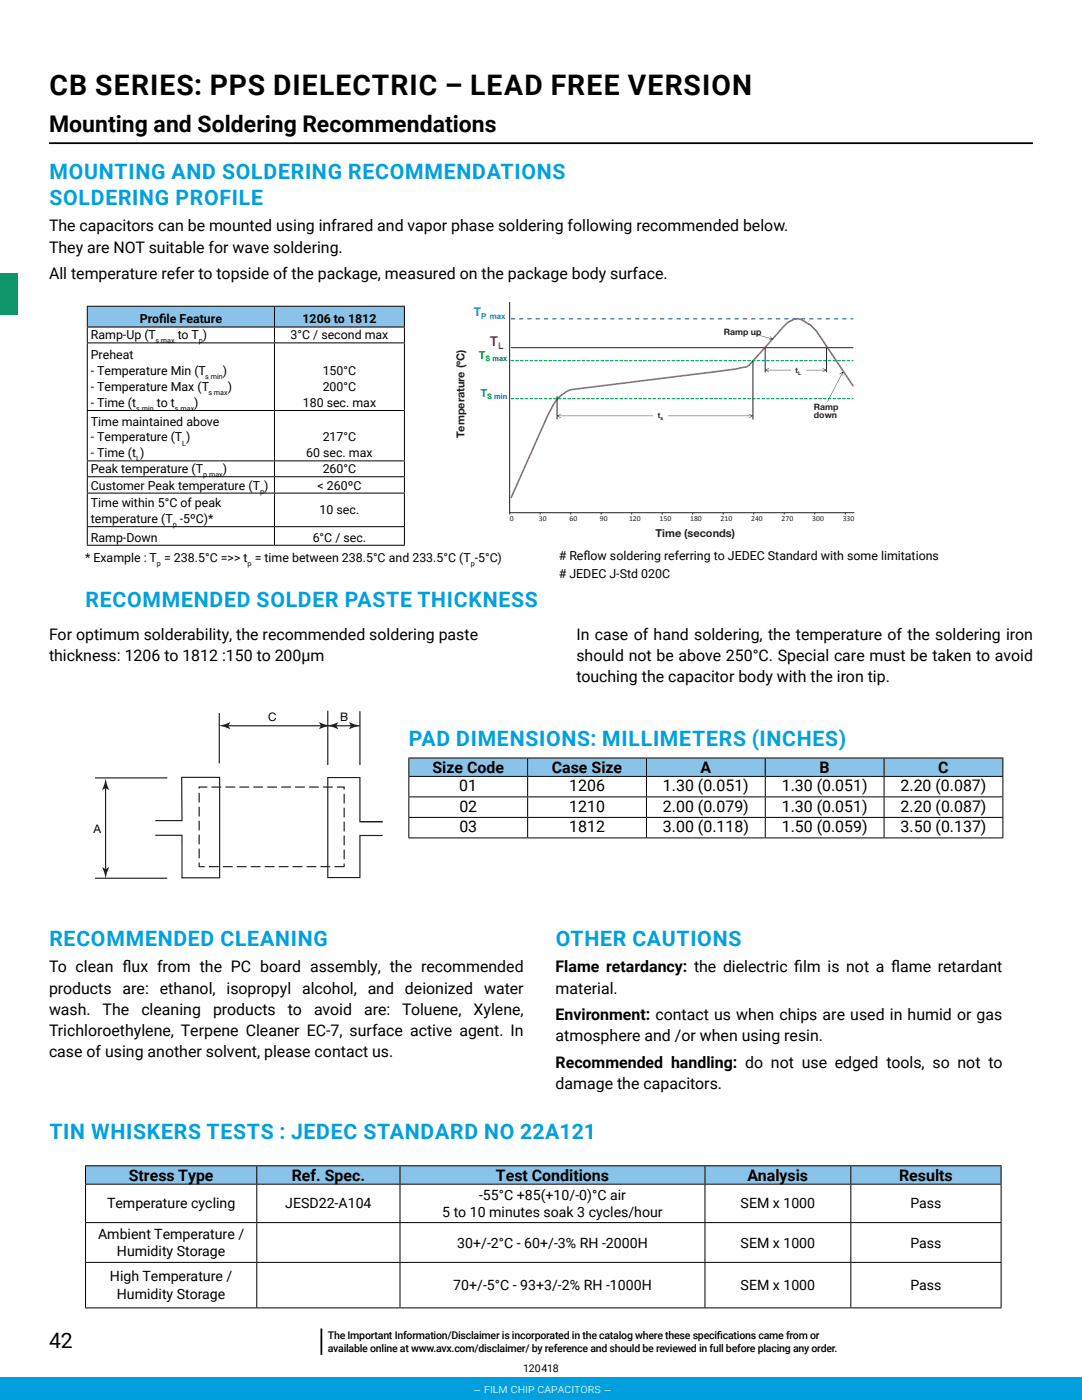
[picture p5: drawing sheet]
<svg xmlns="http://www.w3.org/2000/svg" width="216mm" height="279mm" viewBox="0 0 216 279" stroke-linecap="round" stroke-linejoin="round" font-family="sans-serif">
<defs><g id="words">
<text font-size="5.6" x="9.9" y="19">CB SERIES: PPS DIELECTRIC – LEAD FREE VERSION</text>
<text font-size="4.6" x="9.8" y="26.4">Mounting and Soldering Recommendations</text>
<g font-size="4.2" fill="#00a0df">
<text x="9.9" y="35.8">MOUNTING AND SOLDERING RECOMMENDATIONS</text>
<text x="9.9" y="40.9">SOLDERING PROFILE</text>
<text x="17.1" y="121.1">RECOMMENDED SOLDER PASTE THICKNESS</text>
<text x="81.6" y="148.8">PAD DIMENSIONS: MILLIMETERS (INCHES)</text>
<text x="9.9" y="188.7">RECOMMENDED CLEANING</text>
<text x="110.9" y="188.7">OTHER CAUTIONS</text>
<text x="9.9" y="227.4">TIN WHISKERS TESTS : JEDEC STANDARD NO 22A121</text>
</g>
<text font-size="4.2" x="9.8" y="269">42</text>
<g font-size="3.2">
<text x="9.8" y="46.2">The capacitors can be mounted using infrared and vapor phase soldering following recommended below.</text>
<text x="9.8" y="50.4">They are NOT suitable for wave soldering.</text>
<text x="9.8" y="55.7">All temperature refer to topside of the package, measured on the package body surface.</text>
<text x="9.8" y="127.7">For optimum solderability, the recommended soldering paste</text>
<text x="9.8" y="131.9">thickness: 1206 to 1812 :150 to 200μm</text>
<text x="115" y="127.7">In case of hand soldering, the temperature of the soldering iron</text>
<text x="115" y="131.9">should not be above 250°C. Special care must be taken to avoid</text>
<text x="115" y="136.1">touching the capacitor body with the iron tip.</text>
<text x="86.3" y="154.2">Size Code</text>
<text x="110.1" y="154.2">Case Size</text>
<text x="139.8" y="154.2">A</text>
<text x="163.5" y="154.2">B</text>
<text x="187.2" y="154.2">C</text>
<text x="91.7" y="157.9">01</text>
<text x="91.7" y="162">02</text>
<text x="113.6" y="157.9">1206</text>
<text x="113.6" y="162">1210</text>
<text x="132.3" y="157.9">1.30 (0.051)</text>
<text x="132.3" y="162">2.00 (0.079)</text>
<text x="156" y="157.9">1.30 (0.051)</text>
<text x="156" y="162">1.30 (0.051)</text>
<text x="179.7" y="157.9">2.20 (0.087)</text>
<text x="179.7" y="162">2.20 (0.087)</text>
<text x="91.7" y="166.1">03</text>
<text x="113.6" y="166.1">1812</text>
<text x="132.3" y="166.1">3.00 (0.118)</text>
<text x="156" y="166.1">1.50 (0.059)</text>
<text x="179.7" y="166.1">3.50 (0.137)</text>
<text x="9.8" y="194.1">To clean f</text>
<text x="24.5" y="194.1">lux from the PC board assembly, the recommended</text>
<text x="110.9" y="194.1">Flame retardancy: the dielectric f</text>
<text x="158.5" y="194.1">ilm is not a f</text>
<text x="177.8" y="194.1">lame retardant</text>
<text x="9.8" y="198.3">products are: ethanol, isopropyl alcohol, and deionized water</text>
<text x="9.8" y="202.5">wash.</text>
<text x="20.5" y="202.5">The</text>
<text x="28.2" y="202.5">cleaning</text>
<text x="42.5" y="202.5">products</text>
<text x="57.4" y="202.5">to</text>
<text x="62.7" y="202.5">avoid</text>
<text x="72.7" y="202.5">are:</text>
<text x="80.3" y="202.5">Toluene,</text>
<text x="94.5" y="202.5">Xylene,</text>
<text x="110.9" y="198.3">material.</text>
<text x="110.9" y="203.6">Environment: contact us when chips are used in humid or gas</text>
<text x="9.8" y="206.8">Trichloroethylene, Terpene Cleaner EC-7, surface active agent. In</text>
<text x="110.9" y="207.8">atmosphere and /or when using resin.</text>
<text x="9.8" y="211">case of using another solvent, please contact us.</text>
<text x="110.9" y="213.1">Recommended handling: do not use edged tools, so not to</text>
<text x="110.9" y="217.4">damage the capacitors.</text>
<text x="25.7" y="235.6">Stress Type</text>
<text x="58.2" y="235.6">Ref. Spec.</text>
<text x="99" y="235.6">Test Conditions</text>
<text x="149.2" y="235.6">Analysis</text>
<text x="179.4" y="235.6">Results</text>
</g>
<g font-size="2.8">
<text x="95.6" y="239.4">-55°C +85(+10/-0)°C air</text>
<text x="21.4" y="241.2">Temperature cycling</text>
<text x="56.9" y="241.2">JESD22-A104</text>
<text x="88.3" y="242.9">5 to 10 minutes soak 3 cycles/hour</text>
<text x="147.8" y="241.2">SEM x 1000</text>
<text x="181.7" y="241.2">Pass</text>
<text x="19.6" y="247.2">Ambient Temperature /</text>
<text x="23.3" y="250.7">Humidity Storage</text>
<text x="91.2" y="249">30+/-2°C - 60+/-3% RH -2000H</text>
<text x="147.8" y="249">SEM x 1000</text>
<text x="181.7" y="249">Pass</text>
<text x="21.9" y="255.7">High Temperature /</text>
<text x="90.4" y="257.5">70+/-5°C - 93+3/-2% RH -1000H</text>
<text x="147.8" y="257.5">SEM x 1000</text>
<text x="181.7" y="257.5">Pass</text>
<text x="23.3" y="259.2">Humidity Storage</text>
</g>
<text font-size="2.7" fill="#ec2327" x="97.8" y="69">T</text>
<g font-size="2.5">
<text x="27.9" y="64.6">Prof</text>
<text x="31.7" y="64.6">ile Feature</text>
<text x="60.4" y="64.6">1206 to 1812</text>
<text x="18.1" y="67.7">Ramp-Up (T</text>
<text x="18.1" y="71.7">Preheat</text>
<text x="35.5" y="67.7">to T )</text>
<text x="58" y="67.7">3°C / second max</text>
<text x="18.1" y="74.9">- Temperature Min (T</text>
<text x="44.5" y="74.9">)</text>
<text x="64.4" y="74.9">150°C</text>
<text x="18.1" y="78">- Temperature Max (T</text>
<text x="18.1" y="81.2">- Time (t</text>
<text x="31.3" y="81.2">to t</text>
<text x="38.8" y="81.2">)</text>
<text x="45.4" y="78">)</text>
<text x="60.4" y="81.2">180 sec. max</text>
<text x="64.4" y="78">200°C</text>
<text x="18.1" y="84.9">Time maintained above</text>
<text x="18.1" y="88.1">- Temperature (T )</text>
<text x="64.4" y="88.1">217°C</text>
<text x="18.1" y="94.4">Peak temperature (T</text>
<text x="18.1" y="91.3">- Time (t )</text>
<text x="44.5" y="94.4">)</text>
<text x="61.1" y="91.3">60 sec. max</text>
<text x="64.4" y="94.4">260°C</text>
<text x="18.1" y="101.2">Time within 5°C of peak</text>
<text x="18.1" y="97.7">Customer Peak temperature (T )</text>
<text x="63.4" y="97.7">&lt; 260ºC</text>
<text x="18.1" y="104.4">temperature (T -5ºC)*</text>
<text x="63.8" y="102.6">10 sec.</text>
<text x="17" y="112.2">* Example : T = 238.5°C =&gt;&gt; t = time between 238.5°C and 233.5°C (T -5°C)</text>
<text x="18.1" y="108.1">Ramp-Down</text>
<text x="62.4" y="108.1">6°C / sec.</text>
<text x="111.5" y="111.8"># Ref</text>
<text x="116.4" y="111.8">low soldering referring to JEDEC Standard with some limitations</text>
<text x="111.5" y="115.4"># JEDEC J-Std 020C</text>
</g>
<text font-size="2.5" fill="#fff" x="94.4" y="278.4">– film chip capacitors –</text>
<text font-size="2.4" fill="#1871b9" x="94.5" y="63.1">T</text>
<g font-size="2.3">
<text x="53.5" y="143.9">C</text>
<text x="67.9" y="143.9">B</text>
<text x="18.6" y="166.3">A</text>
</g>
<g font-size="2.2" fill="#00b04e">
<text x="95.5" y="71.6">T</text>
<text x="95.9" y="79.1">T</text>
</g>
<g font-size="2.2" fill="#231f20">
<text x="92.7" y="87.3" transform="rotate(-90 92.7 87.3)">Temperature (ºC)</text>
<text x="130.8" y="107.2">Time (seconds)</text>
</g>
<g font-size="2.1">
<text x="65.4" y="267.2">The Important Information/Disclaimer is incorporated in the catalog where these specif</text>
<text x="65.4" y="269.7">available online at www.avx.com/disclaimer/ by reference and should be reviewed in full before placing any order.</text>
<text x="143" y="267.2">ications came from or</text>
<text x="104.4" y="273.8">120418</text>
</g>
<text font-size="1.8" fill="#ec2327" x="99.4" y="69.7">L</text>
<g font-size="1.7" fill="#231f20">
<text x="144.4" y="66.9">Ramp up</text>
<text x="162.4" y="81.8">Ramp</text>
<text x="162.4" y="83.4">down</text>
</g>
<text font-size="1.6" fill="#1871b9" x="96" y="63.6">P max</text>
<g font-size="1.5" fill="#00b04e">
<text x="96.9" y="72.1">S max</text>
<text x="97.2" y="79.7">S min</text>
</g>
<g font-size="1.5" fill="#231f20">
<text x="158.7" y="74.4">t</text>
<text x="131.3" y="83.4">t</text>
<text x="101.7" y="104.1">0</text>
<text x="107.5" y="104.1">30</text>
<text x="113.6" y="104.1">60</text>
<text x="119.7" y="104.1">90</text>
<text x="125.5" y="104.1">120</text>
<text x="131.6" y="104.1">150</text>
<text x="137.7" y="104.1">180</text>
<text x="143.8" y="104.1">210</text>
<text x="149.9" y="104.1">240</text>
<text x="156" y="104.1">270</text>
<text x="162.1" y="104.1">300</text>
<text x="168.1" y="104.1">330</text>
</g>
<g font-size="1.4">
<text x="31" y="68.5">s max</text>
<text x="39.7" y="68.5">p</text>
<text x="41" y="75.7">s min</text>
<text x="27.2" y="82">s min</text>
<text x="34.9" y="82">s max</text>
<text x="41.6" y="78.9">s max</text>
<text x="36.4" y="88.9">L</text>
<text x="27.2" y="92.1">L</text>
<text x="40.5" y="95.3">p max</text>
<text x="51.9" y="98.5">p</text>
<text x="34.5" y="105.2">p</text>
<text x="31.3" y="113">p</text>
<text x="49.4" y="113">p</text>
<text x="93.9" y="113">p</text>
</g>
<g font-size="1" fill="#231f20">
<text x="159.3" y="74.7">L</text>
<text x="131.8" y="83.8">s</text>
</g>
</g></defs>
<path d="M9.8 28.6h196.3M64.1 265.1v5.3" fill="none" stroke="#000" stroke-width=".35"/>
<path d="M0 274.9h215.9v4.5h-215.9z" fill="#00a0df"/>
<path d="M-.1 54.5h3.5v8.2h-3.5z" fill="#009754"/>
<path d="M17.4 61.1h37.4v4.2h-37.4zM54.8 61.1h25.9v4.2h-25.9z" fill="#8ac3e9"/>
<g fill="none" stroke="#000" stroke-width=".2">
<path d="M17.3 61.1h63.5M17.3 65.3h63.5M17.3 68.4h63.5M17.4 61.2v4M17.4 65.4v2.9M17.4 68.5v13.3M54.8 61.2v4M54.8 65.4v2.9M54.8 68.5v13.3M80.7 61.2v4M80.7 65.4v2.9M80.7 68.5v13.3"/>
<path d="M17.3 81.9h63.5M17.3 92h63.5M17.3 95.1h63.5M17.3 98.4h63.5M17.4 82v9.9M17.4 92.1v3M17.4 95.2v3.1M17.4 98.5v6.5M54.8 82v9.9M54.8 92.1v3M54.8 95.2v3.1M54.8 98.5v6.5"/>
<path d="M80.7 82v9.9M80.7 92.1v3M80.7 95.2v3.1M80.7 98.5v6.5M17.3 105.1h63.5M17.3 108.8h63.5M17.4 105.2v3.5M54.8 105.2v3.5M80.7 105.2v3.5"/>
</g>
<path d="M19 155.2h14.4M36.3 155.1h7.5M43.8 142.3v10.1M44.9 144.8h26.8M19 175.3h14.4" fill="none" stroke="#231f20" stroke-width=".23"/>
<g fill="#231f20">
<path d="M69.6 144.2l2.3 .6-2.2 .7 .3-.7z" fill-rule="evenodd"/>
<path d="M43.7 144.8l2.3-.7-.4 .7 .3 .7z" fill-rule="evenodd"/>
<path d="M63.6 144.2l2.3 .6-2.2 .7 .4-.7z" fill-rule="evenodd"/>
<path d="M65.2 144.8l2.3-.7-.4 .7 .4 .7z" fill-rule="evenodd"/>
</g>
<path d="M21.1 157.3v16.1M43.8 155v20.2h-7.6" fill="none" stroke="#231f20" stroke-width=".23"/>
<g fill="#231f20">
<path d="M20.4 173l.7 .5 .7-.4-.7 2.2z" fill-rule="evenodd"/>
<path d="M21.1 155.4l.7 2.3-.7-.4-.7 .4z" fill-rule="evenodd"/>
</g>
<path d="M36.2 155l.1 8.8h-5.3M65.4 141.8v33.3h6.4v-8.4h4.6M65.4 155.2h6.4M71.8 141.9v22.1h4.6h-4.6M31 166.7h5.3v8.5" fill="none" stroke="#231f20" stroke-width=".23"/>
<g fill="#fff">
<path d="M64.7 152.8h7.7v2.3h-7.7z"/>
<path d="M35.3 174.1h.8v1.7h-.8z"/>
</g>
<path d="M39.7 157.1h29v15.9h-29z" fill="none" stroke="#231f20" stroke-width=".23" stroke-dasharray="1.9 .8" stroke-linecap="butt"/>
<g fill="none" stroke="#231f20" stroke-width=".2">
<path d="M101.7 60.3v42.4M152.7 69.5v4.9M164.9 69.4v4.9M101.7 102.3h68.8M107.8 102.3v.4M113.9 102.3v.4M120 102.3v.4M126.1 102.3v.4M132.1 102.3v.4M138.2 102.3v.4M144.3 102.3v.4M150.4 102.3v.4"/>
<path d="M156.5 102.3v.4M162.6 102.3v.4M168.7 102.3v.4"/>
</g>
<path d="M170.2 77l-6.1-9.1a9 9 0 0 0-3.6-3.8 2.46 2.46 0 0 0-3.1 .1l-1.3 1.3-6.6 7.4-.6 .3-4.8 .8-28 3.5a6 6 0 0 0-3.7 1.1 10.3 10.3 0 0 0-3.4 5l-7 15.7" fill="none" stroke="#ab459a" stroke-width=".33"/>
<path d="M102 69.4h68.2" fill="none" stroke="#ec2327" stroke-width=".24"/>
<path d="M102 79.6h68.2M102 72h68.2" fill="none" stroke="#00b04e" stroke-width=".24" stroke-dasharray=".5 .5"/>
<path d="M102 63.6h68.2" fill="none" stroke="#1871b9" stroke-width=".24" stroke-dasharray=".7 .9"/>
<path d="M152.8 73.8l12 .1zM152.7 73.9l.8-.4-.7 .3 .6 .5zM164.1 73.5l.8 .4-.8 .4 .7-.5z" fill="#231f20"/>
<path d="M157.8 72.7h3v2.9h-3z" fill="#fff"/>
<path d="M111.2 79.1v4.6M150.2 72v11.7" fill="none" stroke="#231f20" stroke-width=".2"/>
<path d="M111.2 83h38.9zM111.2 83l.7-.4-.6 .4 .6 .4zM149.4 82.6l.8 .4-.7 .4 .6-.4z" fill="#231f20"/>
<path d="M130.3 81.7h3v2.8h-3z" fill="#fff"/>
<g fill="#231f20">
<path d="M150.5 66.6l3.6 1.1zM153.6 67.1l.6 .6-.8 .2 .7-.3z"/>
<path d="M168.1 74.2l-3 6zM167.5 74.6l.7-.3v.7v-.8z"/>
</g>
<path d="M81.6 151.3h23.7v3.6h-23.7zM105.3 151.3h23.7v3.6h-23.7zM129 151.3h23.7v3.6h-23.7zM152.7 151.3h23.7v3.6h-23.7zM176.4 151.3h23.7v3.6h-23.7z" fill="#8ac3e9"/>
<g fill="none" stroke="#000" stroke-width=".2">
<path d="M81.5 151.3h118.7M81.5 154.9h118.7M81.5 159h118.7M81.6 151.4v3.5M81.6 155v3.9M81.6 159.1v3.9M105.3 151.4v3.5M105.3 155v3.9M105.3 159.1v3.9M129 151.4v3.5M129 155v3.9M129 159.1v3.9"/>
<path d="M152.7 151.4v3.5M152.7 155v3.9M152.7 159.1v3.9M176.4 151.4v3.5M176.4 155v3.9M176.4 159.1v3.9M200.1 151.4v3.5M200.1 155v3.9M200.1 159.1v3.9M81.5 163.1h118.7M81.5 167.2h118.7M81.6 163.2v3.9"/>
<path d="M105.3 163.2v3.9M129 163.2v3.9M152.7 163.2v3.9M176.4 163.2v3.9M200.1 163.2v3.9"/>
</g>
<path d="M17.1 232.7h34.1v3.6h-34.1zM51.2 232.7h28.6v3.6h-28.6zM79.8 232.7h60.9v3.6h-60.9zM140.7 232.7h29.1v3.6h-29.1zM169.8 232.7h30v3.6h-30z" fill="#8ac3e9"/>
<g fill="none" stroke="#000" stroke-width=".2">
<path d="M17 232.7h182.8M17 236.3h182.8M17.1 232.7v3.5M17.1 236.4v7.5M51.2 232.7v3.5M51.2 236.4v7.5M79.8 232.7v3.5M79.8 236.4v7.5M140.7 232.7v3.5M140.7 236.4v7.5M169.8 232.7v3.5M169.8 236.4v7.5"/>
<path d="M199.8 232.7v3.5M199.8 236.4v7.5M17 244h182.8M17 251.9h182.8M17.1 244.1v7.7M17.1 252v8.9M51.2 244.1v7.7M51.2 252v8.9M79.8 244.1v7.7M79.8 252v8.9M140.7 244.1v7.7M140.7 252v8.9"/>
<path d="M169.8 244.1v7.7M169.8 252v8.9M199.8 244.1v7.7M199.8 252v8.9M17 261h182.8"/>
</g>
<use href="#words"/>
</svg>
